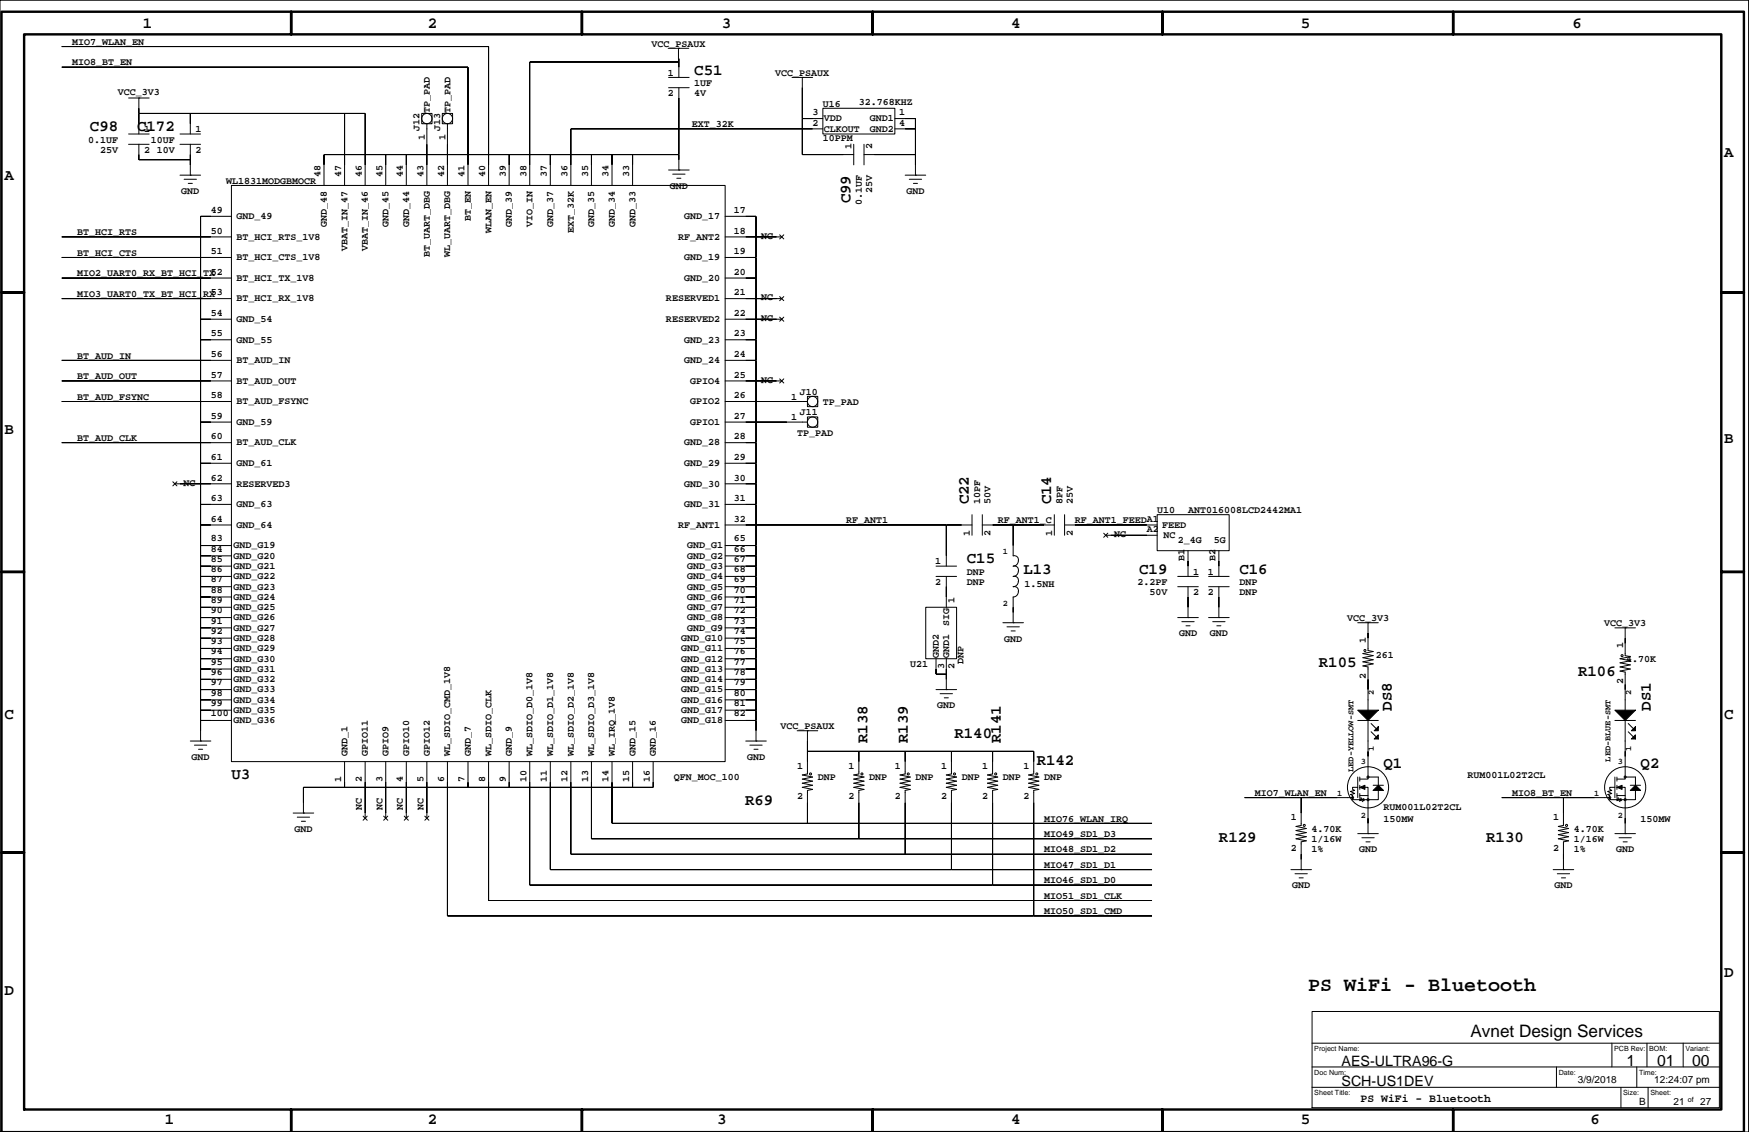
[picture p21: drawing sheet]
<svg xmlns="http://www.w3.org/2000/svg" width="432mm" height="279mm" viewBox="0 0 432 279" stroke-linecap="round" stroke-linejoin="round" font-family="sans-serif">
<defs><g id="words">
<text font-size="4.9" x="322.9" y="244.5">PS WiFi - Bluetooth</text>
<text font-size="4.2" x="363" y="255.9">Avnet Design Services</text>
<g font-size="3.9">
<text x="35.2" y="7">1</text>
<text x="105.6" y="7">2</text>
<text x="178.2" y="7">3</text>
<text x="249.7" y="7">4</text>
<text x="321.2" y="7">5</text>
<text x="388.2" y="7">6</text>
<text x="171.4" y="18.4">C51</text>
<text x="22.2" y="32.4">C98</text>
<text x="33.9" y="32.4">C172</text>
<text x="425.6" y="38.8">A</text>
<text x="1.1" y="44.3">A</text>
<text x="210" y="50.2" transform="rotate(-90 210 50.2)">C99</text>
<text x="1.1" y="107">B</text>
<text x="425.6" y="109.2">B</text>
<text x="239.2" y="124.5" transform="rotate(-90 239.2 124.5)">C22</text>
<text x="259.5" y="124.5" transform="rotate(-90 259.5 124.5)">C14</text>
<text x="238.7" y="139">C15</text>
<text x="252.7" y="141.6">L13</text>
<text x="281.2" y="141.6">C19</text>
<text x="306" y="141.6">C16</text>
<text x="325.6" y="164.7">R105</text>
<text x="389.6" y="166.7">R106</text>
<text x="1.1" y="177.4">C</text>
<text x="343.6" y="175.4" transform="rotate(-90 343.6 175.4)">DS8</text>
<text x="407.6" y="175.4" transform="rotate(-90 407.6 175.4)">DS1</text>
<text x="425.6" y="177.4">C</text>
<text x="214.1" y="183.4" transform="rotate(-90 214.1 183.4)">R138</text>
<text x="224.1" y="183.4" transform="rotate(-90 224.1 183.4)">R139</text>
<text x="235.6" y="182.1">R140</text>
<text x="247.1" y="183.4" transform="rotate(-90 247.1 183.4)">R141</text>
<text x="255.9" y="188.7">R142</text>
<text x="341.6" y="189.6">Q1</text>
<text x="405" y="189.6">Q2</text>
<text x="57.1" y="192.4">U3</text>
<text x="184" y="198.7">R69</text>
<text x="300.9" y="207.7">R129</text>
<text x="366.9" y="207.7">R130</text>
<text x="1.1" y="245.6">D</text>
<text x="425.6" y="241.2">D</text>
<text x="401.6" y="263.2">1</text>
<text x="409.1" y="263.2">01</text>
<text x="417.8" y="263.2">00</text>
<text x="40.7" y="277.5">1</text>
<text x="105.6" y="277.5">2</text>
<text x="177.1" y="277.5">3</text>
<text x="249.7" y="277.5">4</text>
<text x="321.2" y="277.5">5</text>
<text x="392.6" y="277.5">6</text>
</g>
<g font-size="3.5">
<text x="331.2" y="263">AES-ULTRA96-G</text>
<text x="331.2" y="268">SCH-US1DEV</text>
</g>
<text font-size="2.8" x="335.9" y="271.9">PS WiFi - Bluetooth</text>
<g font-size="2.5">
<text x="17.8" y="11.1">MIO7_WLAN_EN</text>
<text x="160.8" y="11.5">VCC_PSAUX</text>
<text x="17.8" y="16.1">MIO8_BT_EN</text>
<text x="29.1" y="23.5">VCC_3V3</text>
<text x="164.9" y="23.7">2</text>
<text x="164.9" y="18.7">1</text>
<text x="171.4" y="23.7">4V</text>
<text x="171.4" y="21.2">1UF</text>
<text x="191.4" y="18.7">VCC_PSAUX</text>
<text x="106.1" y="28" transform="rotate(-90 106.1 28)">TP_PAD</text>
<text x="111.2" y="28" transform="rotate(-90 111.2 28)">TP_PAD</text>
<text x="200.6" y="28.5">3</text>
<text x="203.2" y="26.3">U16</text>
<text x="203.4" y="30">VDD</text>
<text x="212" y="25.9">32.768KHZ</text>
<text x="214.7" y="30">GND1</text>
<text x="222" y="28.5">1</text>
<text x="21.8" y="35.2">0.1UF</text>
<text x="35.6" y="32.6">1</text>
<text x="37.2" y="35.2">10UF</text>
<text x="48.2" y="32.6">1</text>
<text x="103.6" y="32.4" transform="rotate(-90 103.6 32.4)">J12</text>
<text x="104.9" y="34.6" transform="rotate(-90 104.9 34.6)">1</text>
<text x="108.7" y="32.4" transform="rotate(-90 108.7 32.4)">J13</text>
<text x="109.9" y="34.6" transform="rotate(-90 109.9 34.6)">1</text>
<text x="170.8" y="31.4">EXT_32K</text>
<text x="200.6" y="31">2</text>
<text x="203.2" y="34.8">10PPM</text>
<text x="203.4" y="32.5">CLKOUT</text>
<text x="214.7" y="32.5">GND2</text>
<text x="222" y="31">4</text>
<text x="24.8" y="37.7">25V</text>
<text x="35.6" y="37.7">2</text>
<text x="38.7" y="37.7">10V</text>
<text x="48.2" y="37.7">2</text>
<text x="210.3" y="36.9" transform="rotate(-90 210.3 36.9)">1</text>
<text x="215.3" y="36.9" transform="rotate(-90 215.3 36.9)">2</text>
<text x="44.8" y="47.9">GND</text>
<text x="55.9" y="45.3">WL1831MODGBMOCR</text>
<text x="79.2" y="43.7" transform="rotate(-90 79.2 43.7)">48</text>
<text x="84.2" y="43.7" transform="rotate(-90 84.2 43.7)">47</text>
<text x="89.3" y="43.7" transform="rotate(-90 89.3 43.7)">46</text>
<text x="94.4" y="43.7" transform="rotate(-90 94.4 43.7)">45</text>
<text x="99.5" y="43.7" transform="rotate(-90 99.5 43.7)">44</text>
<text x="104.6" y="43.7" transform="rotate(-90 104.6 43.7)">43</text>
<text x="109.6" y="43.7" transform="rotate(-90 109.6 43.7)">42</text>
<text x="114.7" y="43.7" transform="rotate(-90 114.7 43.7)">41</text>
<text x="119.8" y="43.7" transform="rotate(-90 119.8 43.7)">40</text>
<text x="124.9" y="43.7" transform="rotate(-90 124.9 43.7)">39</text>
<text x="129.9" y="43.7" transform="rotate(-90 129.9 43.7)">38</text>
<text x="135" y="43.7" transform="rotate(-90 135 43.7)">37</text>
<text x="140.1" y="43.7" transform="rotate(-90 140.1 43.7)">36</text>
<text x="145.2" y="43.7" transform="rotate(-90 145.2 43.7)">35</text>
<text x="150.3" y="43.7" transform="rotate(-90 150.3 43.7)">34</text>
<text x="155.3" y="43.7" transform="rotate(-90 155.3 43.7)">33</text>
<text x="165.4" y="46.6">GND</text>
<text x="215.3" y="47.7" transform="rotate(-90 215.3 47.7)">25V</text>
<text x="223.8" y="47.9">GND</text>
<text x="52.1" y="52.6">49</text>
<text x="181.1" y="52.6">17</text>
<text x="212.8" y="50.6" transform="rotate(-90 212.8 50.6)">0.1UF</text>
<text x="19" y="58">BT_HCI_RTS</text>
<text x="52.1" y="57.7">50</text>
<text x="58.4" y="54.1">GND_49</text>
<text x="58.4" y="59.2">BT_HCI_RTS_1V8</text>
<text x="80.7" y="55.9" transform="rotate(-90 80.7 55.9)">GND_48</text>
<text x="95.9" y="55.9" transform="rotate(-90 95.9 55.9)">GND_45</text>
<text x="101" y="55.9" transform="rotate(-90 101 55.9)">GND_44</text>
<text x="116.2" y="54.5" transform="rotate(-90 116.2 54.5)">BT_EN</text>
<text x="121.3" y="57.4" transform="rotate(-90 121.3 57.4)">WLAN_EN</text>
<text x="126.4" y="55.9" transform="rotate(-90 126.4 55.9)">GND_39</text>
<text x="131.5" y="55.9" transform="rotate(-90 131.5 55.9)">VIO_IN</text>
<text x="136.6" y="55.9" transform="rotate(-90 136.6 55.9)">GND_37</text>
<text x="141.6" y="57.4" transform="rotate(-90 141.6 57.4)">EXT_32K</text>
<text x="146.7" y="55.9" transform="rotate(-90 146.7 55.9)">GND_35</text>
<text x="151.8" y="55.9" transform="rotate(-90 151.8 55.9)">GND_34</text>
<text x="156.9" y="55.9" transform="rotate(-90 156.9 55.9)">GND_33</text>
<text x="167.4" y="59.2">RF_ANT2</text>
<text x="168.9" y="54.1">GND_17</text>
<text x="181.1" y="57.7">18</text>
<text x="187.9" y="58.9">NC</text>
<text x="19" y="63.1">BT_HCI_CTS</text>
<text x="52.1" y="62.7">51</text>
<text x="58.4" y="64.2">BT_HCI_CTS_1V8</text>
<text x="85.8" y="61.9" transform="rotate(-90 85.8 61.9)">VBAT_IN_47</text>
<text x="90.8" y="61.9" transform="rotate(-90 90.8 61.9)">VBAT_IN_46</text>
<text x="106.1" y="63.3" transform="rotate(-90 106.1 63.3)">BT_UART_DBG</text>
<text x="111.2" y="63.3" transform="rotate(-90 111.2 63.3)">WL_UART_DBG</text>
<text x="168.9" y="64.2">GND_19</text>
<text x="181.1" y="62.7">19</text>
<text x="19" y="68.2">MIO2_UART0_RX_BT_HCI_TX52</text>
<text x="58.4" y="69.3">BT_HCI_TX_1V8</text>
<text x="168.9" y="69.3">GND_20</text>
<text x="181.1" y="67.8">20</text>
<text x="19" y="73.3">MIO3_UART0_TX_BT_HCI_RX53</text>
<text x="52.1" y="78">54</text>
<text x="58.4" y="74.4">BT_HCI_RX_1V8</text>
<text x="164.4" y="74.4">RESERVED1</text>
<text x="181.1" y="72.9">21</text>
<text x="181.1" y="78">22</text>
<text x="187.9" y="74.2">NC</text>
<text x="52.1" y="83.1">55</text>
<text x="58.4" y="79.5">GND_54</text>
<text x="164.4" y="79.5">RESERVED2</text>
<text x="181.1" y="83.1">23</text>
<text x="187.9" y="79.2">NC</text>
<text x="19" y="88.5">BT_AUD_IN</text>
<text x="52.1" y="88.1">56</text>
<text x="58.4" y="84.6">GND_55</text>
<text x="58.4" y="89.6">BT_AUD_IN</text>
<text x="168.9" y="84.6">GND_23</text>
<text x="168.9" y="89.6">GND_24</text>
<text x="181.1" y="88.1">24</text>
<text x="19" y="93.6">BT_AUD_OUT</text>
<text x="52.1" y="93.2">57</text>
<text x="58.4" y="94.7">BT_AUD_OUT</text>
<text x="170.4" y="94.7">GPIO4</text>
<text x="181.1" y="93.2">25</text>
<text x="187.9" y="94.5">NC</text>
<text x="19" y="98.7">BT_AUD_FSYNC</text>
<text x="52.1" y="98.3">58</text>
<text x="58.4" y="99.8">BT_AUD_FSYNC</text>
<text x="170.4" y="99.8">GPIO2</text>
<text x="181.1" y="98.3">26</text>
<text x="195.3" y="98.7">1</text>
<text x="197.4" y="97.4">J10</text>
<text x="203.2" y="99.9">TP_PAD</text>
<text x="52.1" y="103.4">59</text>
<text x="58.4" y="104.9">GND_59</text>
<text x="170.4" y="104.9">GPIO1</text>
<text x="181.1" y="103.4">27</text>
<text x="195.3" y="103.7">1</text>
<text x="196.8" y="107.5">TP_PAD</text>
<text x="197.4" y="102.5">J11</text>
<text x="19" y="108.8">BT_AUD_CLK</text>
<text x="52.1" y="108.4">60</text>
<text x="52.1" y="113.5">61</text>
<text x="58.4" y="110">BT_AUD_CLK</text>
<text x="168.9" y="110">GND_28</text>
<text x="181.1" y="108.4">28</text>
<text x="181.1" y="113.5">29</text>
<text x="45.3" y="119.9">NC</text>
<text x="52.1" y="118.6">62</text>
<text x="58.4" y="115">GND_61</text>
<text x="168.9" y="115">GND_29</text>
<text x="181.1" y="118.6">30</text>
<text x="52.1" y="123.7">63</text>
<text x="58.4" y="120.1">RESERVED3</text>
<text x="58.4" y="125.2">GND_63</text>
<text x="168.9" y="120.1">GND_30</text>
<text x="168.9" y="125.2">GND_31</text>
<text x="181.1" y="123.7">31</text>
<text x="242" y="124.5" transform="rotate(-90 242 124.5)">10PF</text>
<text x="244.5" y="124.5" transform="rotate(-90 244.5 124.5)">50V</text>
<text x="262.3" y="124.5" transform="rotate(-90 262.3 124.5)">8PF</text>
<text x="264.9" y="124.5" transform="rotate(-90 264.9 124.5)">25V</text>
<text x="52.1" y="128.8">64</text>
<text x="58.4" y="130.3">GND_64</text>
<text x="167.4" y="130.3">RF_ANT1</text>
<text x="181.1" y="128.8">32</text>
<text x="208.9" y="129.1">RF_ANT1</text>
<text x="246.3" y="129.1">RF_ANT1_C</text>
<text x="265.4" y="129.1">RF_ANT1_FEEDA1</text>
<text x="283.1" y="131.3">A2</text>
<text x="285.7" y="126.6">U10</text>
<text x="287" y="130.3">FEED</text>
<text x="293.3" y="126.6">ANT016008LCD2442MA1</text>
<text x="52.1" y="133.6">83</text>
<text x="52.1" y="136.1">84</text>
<text x="57.6" y="135.3">GND_G19</text>
<text x="57.6" y="137.9">GND_G20</text>
<text x="169.6" y="135.3">GND_G1</text>
<text x="169.6" y="137.9">GND_G2</text>
<text x="181.1" y="136.1">66</text>
<text x="181.1" y="133.6">65</text>
<text x="239.5" y="132.3" transform="rotate(-90 239.5 132.3)">1</text>
<text x="244.5" y="132.3" transform="rotate(-90 244.5 132.3)">2</text>
<text x="259.8" y="132.3" transform="rotate(-90 259.8 132.3)">1</text>
<text x="264.9" y="132.3" transform="rotate(-90 264.9 132.3)">2</text>
<text x="275.1" y="132.6">NC</text>
<text x="287.2" y="132.8">NC</text>
<text x="290.8" y="134.1">2_4G</text>
<text x="299.7" y="134.1">5G</text>
<text x="52.1" y="138.7">85</text>
<text x="52.1" y="141.2">86</text>
<text x="52.1" y="143.7">87</text>
<text x="57.6" y="140.4">GND_G21</text>
<text x="57.6" y="143">GND_G22</text>
<text x="169.6" y="140.4">GND_G3</text>
<text x="169.6" y="143">GND_G4</text>
<text x="181.1" y="138.7">67</text>
<text x="181.1" y="141.2">68</text>
<text x="181.1" y="143.7">69</text>
<text x="230.9" y="139.3">1</text>
<text x="238.7" y="141.8">DNP</text>
<text x="292.5" y="138.5" transform="rotate(-90 292.5 138.5)">B1</text>
<text x="294.6" y="141.8">1</text>
<text x="298.2" y="141.8">1</text>
<text x="300.1" y="138.5" transform="rotate(-90 300.1 138.5)">B2</text>
<text x="52.1" y="146.3">88</text>
<text x="52.1" y="148.8">89</text>
<text x="57.6" y="145.5">GND_G23</text>
<text x="57.6" y="148">GND_G24</text>
<text x="169.6" y="145.5">GND_G5</text>
<text x="169.6" y="148">GND_G6</text>
<text x="181.1" y="146.3">70</text>
<text x="181.1" y="148.8">71</text>
<text x="230.9" y="144.4">2</text>
<text x="235.6" y="148.8" transform="rotate(-90 235.6 148.8)">1</text>
<text x="238.7" y="144.4">DNP</text>
<text x="252.9" y="145">1.5NH</text>
<text x="280.8" y="144.4">2.2PF</text>
<text x="283.8" y="146.9">50V</text>
<text x="294.6" y="146.9">2</text>
<text x="298.2" y="146.9">2</text>
<text x="306" y="146.9">DNP</text>
<text x="306" y="144.4">DNP</text>
<text x="52.1" y="151.4">90</text>
<text x="52.1" y="153.9">91</text>
<text x="57.6" y="150.6">GND_G25</text>
<text x="57.6" y="153.1">GND_G26</text>
<text x="57.6" y="155.7">GND_G27</text>
<text x="169.6" y="150.6">GND_G7</text>
<text x="169.6" y="153.1">GND_G8</text>
<text x="169.6" y="155.7">GND_G9</text>
<text x="181.1" y="151.4">72</text>
<text x="181.1" y="153.9">73</text>
<text x="234.3" y="154.6" transform="rotate(-90 234.3 154.6)">SIG</text>
<text x="332.6" y="153.3">VCC_3V3</text>
<text x="396" y="154.5">VCC_3V3</text>
<text x="52.1" y="161.5">94</text>
<text x="52.1" y="156.4">92</text>
<text x="52.1" y="159">93</text>
<text x="57.6" y="158.2">GND_G28</text>
<text x="57.6" y="160.7">GND_G29</text>
<text x="168.1" y="158.2">GND_G10</text>
<text x="168.1" y="160.7">GND_G11</text>
<text x="181.1" y="156.4">74</text>
<text x="181.1" y="159">75</text>
<text x="181.1" y="161.5">76</text>
<text x="247.9" y="158.3">GND</text>
<text x="291.1" y="157.1">GND</text>
<text x="298.7" y="157.1">GND</text>
<text x="337.2" y="158.8" transform="rotate(-90 337.2 158.8)">1</text>
<text x="400.7" y="160" transform="rotate(-90 400.7 160)">1</text>
<text x="52.1" y="164.1">95</text>
<text x="52.1" y="166.6">96</text>
<text x="57.6" y="163.3">GND_G30</text>
<text x="57.6" y="165.8">GND_G31</text>
<text x="168.1" y="163.3">GND_G12</text>
<text x="168.1" y="165.8">GND_G13</text>
<text x="181.1" y="164.1">77</text>
<text x="181.1" y="166.6">78</text>
<text x="224.7" y="164.7">U21</text>
<text x="231.8" y="162.3" transform="rotate(-90 231.8 162.3)">GND2</text>
<text x="233.1" y="165.1" transform="rotate(-90 233.1 165.1)">3</text>
<text x="234.3" y="162.3" transform="rotate(-90 234.3 162.3)">GND1</text>
<text x="235.6" y="165.1" transform="rotate(-90 235.6 165.1)">2</text>
<text x="237.9" y="163.9" transform="rotate(-90 237.9 163.9)">DNP</text>
<text x="337.2" y="167.7" transform="rotate(-90 337.2 167.7)">2</text>
<text x="339.6" y="162.4">261</text>
<text x="401.4" y="163.4">4.70K</text>
<text x="52.1" y="169.1">97</text>
<text x="52.1" y="171.7">98</text>
<text x="57.6" y="168.4">GND_G32</text>
<text x="57.6" y="170.9">GND_G33</text>
<text x="57.6" y="173.4">GND_G34</text>
<text x="168.1" y="168.4">GND_G14</text>
<text x="168.1" y="170.9">GND_G15</text>
<text x="168.1" y="173.4">GND_G16</text>
<text x="181.1" y="169.1">79</text>
<text x="181.1" y="171.7">80</text>
<text x="400.7" y="168.9" transform="rotate(-90 400.7 168.9)">2</text>
<text x="52.1" y="174.2">99</text>
<text x="52.1" y="176.8">100</text>
<text x="57.6" y="176">GND_G35</text>
<text x="57.6" y="178.5">GND_G36</text>
<text x="168.1" y="176">GND_G17</text>
<text x="168.1" y="178.5">GND_G18</text>
<text x="181.1" y="174.2">81</text>
<text x="181.1" y="176.8">82</text>
<text x="192.7" y="179.9">VCC_PSAUX</text>
<text x="231.4" y="174.8">GND</text>
<text x="47.3" y="187.5">GND</text>
<text x="85.8" y="186.7" transform="rotate(-90 85.8 186.7)">GND_1</text>
<text x="90.8" y="186.7" transform="rotate(-90 90.8 186.7)">GPIO11</text>
<text x="95.9" y="186.7" transform="rotate(-90 95.9 186.7)">GPIO9</text>
<text x="101" y="186.7" transform="rotate(-90 101 186.7)">GPIO10</text>
<text x="106.1" y="186.7" transform="rotate(-90 106.1 186.7)">GPIO12</text>
<text x="111.2" y="186.7" transform="rotate(-90 111.2 186.7)">WL_SDIO_CMD_1V8</text>
<text x="116.2" y="186.7" transform="rotate(-90 116.2 186.7)">GND_7</text>
<text x="121.3" y="186.7" transform="rotate(-90 121.3 186.7)">WL_SDIO_CLK</text>
<text x="126.4" y="186.7" transform="rotate(-90 126.4 186.7)">GND_9</text>
<text x="131.5" y="186.7" transform="rotate(-90 131.5 186.7)">WL_SDIO_D0_1V8</text>
<text x="136.6" y="186.7" transform="rotate(-90 136.6 186.7)">WL_SDIO_D1_1V8</text>
<text x="141.6" y="186.7" transform="rotate(-90 141.6 186.7)">WL_SDIO_D2_1V8</text>
<text x="146.7" y="186.7" transform="rotate(-90 146.7 186.7)">WL_SDIO_D3_1V8</text>
<text x="151.8" y="186.7" transform="rotate(-90 151.8 186.7)">WL_IRQ_1V8</text>
<text x="156.9" y="186.7" transform="rotate(-90 156.9 186.7)">GND_15</text>
<text x="161.9" y="186.7" transform="rotate(-90 161.9 186.7)">GND_16</text>
<text x="184.4" y="187.5">GND</text>
<text x="196.8" y="189.7">1</text>
<text x="209.5" y="189.7">1</text>
<text x="220.9" y="189.7">1</text>
<text x="232.4" y="189.7">1</text>
<text x="242.5" y="189.7">1</text>
<text x="252.7" y="189.7">1</text>
<text x="84.2" y="193.1" transform="rotate(-90 84.2 193.1)">1</text>
<text x="89.3" y="193.1" transform="rotate(-90 89.3 193.1)">2</text>
<text x="94.4" y="193.1" transform="rotate(-90 94.4 193.1)">3</text>
<text x="99.5" y="193.1" transform="rotate(-90 99.5 193.1)">4</text>
<text x="104.6" y="193.1" transform="rotate(-90 104.6 193.1)">5</text>
<text x="109.6" y="193.1" transform="rotate(-90 109.6 193.1)">6</text>
<text x="114.7" y="193.1" transform="rotate(-90 114.7 193.1)">7</text>
<text x="119.8" y="193.1" transform="rotate(-90 119.8 193.1)">8</text>
<text x="124.9" y="193.1" transform="rotate(-90 124.9 193.1)">9</text>
<text x="129.9" y="193.1" transform="rotate(-90 129.9 193.1)">10</text>
<text x="135" y="193.1" transform="rotate(-90 135 193.1)">11</text>
<text x="140.1" y="193.1" transform="rotate(-90 140.1 193.1)">12</text>
<text x="145.2" y="193.1" transform="rotate(-90 145.2 193.1)">13</text>
<text x="150.3" y="193.1" transform="rotate(-90 150.3 193.1)">14</text>
<text x="155.3" y="193.1" transform="rotate(-90 155.3 193.1)">15</text>
<text x="160.4" y="193.1" transform="rotate(-90 160.4 193.1)">16</text>
<text x="166.3" y="192.6">QFN_MOC_100</text>
<text x="196.8" y="197.3">2</text>
<text x="201.9" y="192.6">DNP</text>
<text x="209.5" y="197.3">2</text>
<text x="214.6" y="192.6">DNP</text>
<text x="220.9" y="197.3">2</text>
<text x="226" y="192.6">DNP</text>
<text x="232.4" y="197.3">2</text>
<text x="237.4" y="192.6">DNP</text>
<text x="242.5" y="197.3">2</text>
<text x="247.6" y="192.6">DNP</text>
<text x="252.7" y="197.3">2</text>
<text x="257.8" y="192.6">DNP</text>
<text x="309.8" y="196.4">MIO7_WLAN_EN</text>
<text x="362.3" y="192.1">RUM001L02T2CL</text>
<text x="373.3" y="196.4">MIO8_BT_EN</text>
<text x="89.3" y="199.8" transform="rotate(-90 89.3 199.8)">NC</text>
<text x="94.4" y="199.8" transform="rotate(-90 94.4 199.8)">NC</text>
<text x="99.5" y="199.8" transform="rotate(-90 99.5 199.8)">NC</text>
<text x="104.6" y="199.8" transform="rotate(-90 104.6 199.8)">NC</text>
<text x="257.8" y="202.8">MIO76_WLAN_IRQ</text>
<text x="318.7" y="202.4">1</text>
<text x="341.6" y="200">RUM001L02T2CL</text>
<text x="341.6" y="202.8">150MW</text>
<text x="383.5" y="202.4">1</text>
<text x="405" y="202.8">150MW</text>
<text x="72.7" y="205.3">GND</text>
<text x="257.8" y="206.6">MIO49_SD1_D3</text>
<text x="323.8" y="205.3">4.70K</text>
<text x="323.8" y="207.9">1/16W</text>
<text x="388.5" y="207.9">1/16W</text>
<text x="388.5" y="205.3">4.70K</text>
<text x="257.8" y="210.4">MIO48_SD1_D2</text>
<text x="257.8" y="214.2">MIO47_SD1_D1</text>
<text x="318.7" y="210">2</text>
<text x="323.8" y="210.4">1%</text>
<text x="335.5" y="210.4">GND</text>
<text x="383.5" y="210">2</text>
<text x="388.5" y="210.4">1%</text>
<text x="399" y="210.4">GND</text>
<text x="257.8" y="218">MIO46_SD1_D0</text>
<text x="257.8" y="221.8">MIO51_SD1_CLK</text>
<text x="319" y="219.3">GND</text>
<text x="383.8" y="219.3">GND</text>
<text x="257.8" y="225.6">MIO50_SD1_CMD</text>
<text x="389.6" y="267.4">3/9/2018</text>
<text x="408.4" y="267.4">12:24:07 pm</text>
<text x="404.7" y="272.7">B</text>
<text x="413.2" y="272.7">21</text>
<text x="419.7" y="272.7">27</text>
</g>
<g font-size="2.1">
<text x="247.6" y="136.8">1</text>
<text x="247.6" y="149.5">2</text>
<text x="339.2" y="171.5" transform="rotate(-90 339.2 171.5)">2</text>
<text x="402.7" y="171.5" transform="rotate(-90 402.7 171.5)">2</text>
<text x="339.2" y="185.4" transform="rotate(-90 339.2 185.4)">1</text>
<text x="402.7" y="185.4" transform="rotate(-90 402.7 185.4)">1</text>
<text x="334.1" y="190.5" transform="rotate(-90 334.1 190.5)">LED-YELLOW-SMT</text>
<text x="336" y="188.6">3</text>
<text x="397.6" y="188" transform="rotate(-90 397.6 188)">LED-BLUE-SMT</text>
<text x="399.5" y="188.6">3</text>
<text x="330.1" y="196.5">1</text>
<text x="393.6" y="196.5">1</text>
<text x="336" y="201.8">2</text>
<text x="399.5" y="201.8">2</text>
</g>
<g font-size="1.8">
<text x="324.5" y="259.4">Project Name:</text>
<text x="398.5" y="259.4">PCB Rev:</text>
<text x="407.2" y="259.4">BOM:</text>
<text x="416.1" y="259.4">Variant:</text>
<text x="324.5" y="265.3">Doc Num:</text>
<text x="384.8" y="265.3">Date:</text>
<text x="404.7" y="265.3">Time:</text>
<text x="324.5" y="270.3">Sheet Title:</text>
<text x="400.7" y="270.3">Size:</text>
<text x="407.4" y="270.3">Sheet:</text>
<text x="416.7" y="272">of</text>
</g>
</g></defs>
<g fill="none" stroke="#000" stroke-width=".25">
<path d="M0 .1h431.7v279.3h-431.7zM165 11.9h5M165.1 19.1h5M167.5 11.9h.1M167.5 11.9v2.6M167.6 16.6v2.5M195.5 19.1h5.1M198.1 19.1h.1M198.1 19.1v2.5M31.7 35.6h5.1M31.7 33.1h5.1M31.7 24.2h5.1"/>
<path d="M34.3 24.2h.1M34.3 24.2v2.5M34.3 30.5v2.6M34.3 35.6v2.6M44.4 35.6h5.1M44.4 33.1h5.1M47 30.5v2.6M47 35.6v2.6M104.1 28h2.6v2.5h-2.6zM105.4 30.5v5.1M109.2 28h2.5v2.5h-2.5zM110.5 30.5v5.1"/>
<path d="M165.1 21.6h5M167.6 21.6v2.6M167.6 39.4v2.6M200.6 29.3h2.6M200.6 31.8h2.6M203.2 26.7h17.7v6.4h-17.7zM208.2 38.2h2.6M210.8 35.6v5.1M213.3 38.2h2.6M213.3 35.6v5.1M220.9 29.3h2.6M220.9 31.8h2.6"/>
<path d="M44.4 43.2h5.1M45.5 44.2h3M46.5 45.3h1M47 43.2h.1M47 40.7v2.5M52.1 53.4h5M52.1 58.5h5M57.1 45.8h121.9v142.2h-121.9zM80 40.7v5.1M85.1 40.7v5.1M90.1 40.7v5.1M95.2 40.7v5.1"/>
<path d="M100.3 40.7v5.1M105.4 40.7v5.1M110.5 40.7v5.1M115.5 40.7v5.1M120.6 40.7v5.1M125.7 40.7v5.1M130.8 40.7v5.1M135.9 40.7v5.1M140.9 40.7v5.1M146 40.7v5.1M151.1 40.7v5.1M156.2 40.7v5.1"/>
<path d="M165.1 42h5M166.1 43h3M167.1 44h1M167.6 42h.1M179 53.4h5.1M179 58.5h5.1M191.7 58.5h1.3M192.5 58l1 1M193.5 58l-1 1M223.5 43.2h5M224.5 44.2h3M225.5 45.3h1"/>
<path d="M226 43.2h.1M226 40.7v2.5M52.1 63.5h5M52.1 68.6h5M52.1 73.7h5M52.1 78.8h5M179 63.5h5.1M179 68.6h5.1M179 73.7h5.1M179 78.8h5.1M191.7 73.7h1.3M191.7 78.8h1.3"/>
<path d="M192.5 73.2l1 1M192.5 78.3l1 1M193.5 73.2l-1 1M193.5 78.3l-1 1M52.1 83.9h5M52.1 88.9h5M52.1 94h5M52.1 99.1h5M179 83.9h5.1M179 88.9h5.1M179 94h5.1M179 99.1h5.1"/>
<path d="M191.7 94h1.3M192.5 93.5l1 1M193.5 93.5l-1 1M194.3 99.1h5M199.3 97.8h2.6v2.6h-2.6zM42.7 118.9l1 1M43.2 119.4h1.2M43.7 118.9l-1 1M52.1 104.2h5M52.1 109.3h5M52.1 114.3h5M52.1 119.4h5"/>
<path d="M179 104.2h5.1M179 109.3h5.1M179 114.3h5.1M179 119.4h5.1M194.3 104.2h5M199.3 102.9h2.6v2.5h-2.6zM52.1 124.5h5M52.1 129.6h5M52.1 134.7h5M52.1 137.2h5M52.1 139.7h5M179 124.5h5.1"/>
<path d="M179 129.6h5.1M179 134.7h5.1M179 137.2h5.1M179 139.7h5.1M231.1 139.7h5.1M233.6 137.2v2.5M237.4 129.6h2.6M240 127v5.1M242.5 129.6h2.6M242.5 127v5.1M250.1 134.7v2.5a1.11 1.11 0 0 1 1.2 .4 1.11 1.11 0 0 1 0 1.3 1.27 1.27 0 0 1-1.2 .8 1.02 1.02 0 0 1 1.3 1.3M257.8 129.6h2.5"/>
<path d="M260.3 127v5.1M262.8 129.6h2.6M262.8 127v5.1M272.5 131.6l1 1M273 132.1h1.3M273.5 131.6l-1 1M283.1 129.6h2.6M283.1 132.1h2.6M285.7 127h17.8v8.9h-17.8zM293.3 135.9v2.6M293.3 139.7v2.6M300.9 135.9v2.6"/>
<path d="M300.9 139.7v2.6M52.1 142.3h5M52.1 144.8h5M52.1 147.3h5M52.1 149.9h5M52.1 152.4h5M52.1 155h5M52.1 157.5h5M179 142.3h5.1M179 144.8h5.1M179 147.3h5.1M179 149.9h5.1"/>
<path d="M179 152.4h5.1M179 155h5.1M179 157.5h5.1M228.5 149.9h7.7v12.7h-7.7zM231.1 142.3h5.1M233.6 142.3v2.5M233.6 147.3v2.6M247.6 153.7h5.1M248.6 154.7h3.1M249.6 155.7h1M250.1 153.7h.1M250.1 151.2v2.5"/>
<path d="M251.4 141a1.27 1.27 0 0 1-1.3 1.3 1.11 1.11 0 0 1 1.2 .4 1.11 1.11 0 0 1 0 1.2 1.27 1.27 0 0 1-1.2 .9 1.11 1.11 0 0 1 1.2 .4 1.11 1.11 0 0 1 0 1.3 1.27 1.27 0 0 1-1.2 .8v2.6M290.8 142.3h5M290.8 144.8h5M290.8 152.4h5M291.8 153.4h3M292.8 154.5h1M293.3 152.4h.1M293.3 144.8v2.5M293.3 149.9v2.5M298.4 142.3h5.1M298.4 144.8h5.1M298.4 152.4h5.1"/>
<path d="M299.4 153.4h3M300.4 154.5h1M300.9 152.4h.1M300.9 144.8v2.5M300.9 149.9v2.5M335.2 153.7h5.1M337.7 153.7h.1M337.7 153.7v2.5M337.7 157.5v3.1l1.3 .2-2.5 .5 2.5 .5-2.5 .5 2.5 .5-2.5 .5 2.5 .6-2.5 .5 1.2 .2v3.1M398.7 155h5.1M401.2 155h.1M401.2 155v2.5"/>
<path d="M401.2 158.8v3l1.3 .3-2.5 .5 2.5 .5-2.5 .5 2.5 .5-2.5 .5 2.5 .5-2.5 .5 1.2 .3v3M52.1 160h5M52.1 162.6h5M52.1 165.1h5M52.1 167.7h5M52.1 170.2h5M52.1 172.7h5M52.1 175.3h5M52.1 177.8h5M179 160h5.1M179 162.6h5.1M179 165.1h5.1"/>
<path d="M179 167.7h5.1M179 170.2h5.1M179 172.7h5.1M179 175.3h5.1M179 177.8h5.1M231.1 170.2h5.1M231.1 162.6v2.5M232.1 171.2h3.1M233.1 172.2h1M233.6 170.2h.1M233.6 162.6v2.5M233.6 167.7v2.5"/>
<path d="M335.2 177.8h5.1M337.7 170.2v5.1M337.7 177.8v7.6M338.5 178.6l1.3 1.3M398.7 177.8h5.1M401.2 170.2v5.1M401.2 177.8v7.6M402 178.6l1.3 1.3M47 182.9h5.1M48 183.9h3M49 184.9h1M49.5 182.9h.1"/>
<path d="M49.5 180.4v2.5M74.9 198.1v2.6M85.1 188v5.1M90.1 188v5.1M95.2 188v5.1M100.3 188v5.1M105.4 188v5.1M110.5 188v5.1M115.5 188v5.1M120.6 188v5.1M125.7 188v5.1M130.8 188v5.1"/>
<path d="M135.9 188v5.1M140.9 188v5.1M146 188v5.1M151.1 188v5.1M156.2 188v5.1M161.3 188v5.1M184.1 182.9h5.1M185.1 183.9h3.1M186.1 184.9h1.1M186.6 182.9h.1M186.6 180.4v2.5M196.8 180.4h5.1"/>
<path d="M199.3 180.4h.1M199.3 180.4v2.5M199.3 188v3l-1.2 .3 2.5 .5-2.5 .5 2.5 .5-2.5 .5 2.5 .5-2.5 .5 2.5 .5-1.3 .3v3M212 188v3l-1.2 .3 2.5 .5-2.5 .5 2.5 .5-2.5 .5 2.5 .5-2.5 .5 2.5 .5-1.3 .3v3M223.5 188v3l-1.3 .3 2.5 .5-2.5 .5 2.5 .5-2.5 .5 2.5 .5-2.5 .5 2.5 .5-1.2 .3v3M234.9 188v3l-1.3 .3 2.6 .5-2.6 .5 2.6 .5-2.6 .5 2.6 .5-2.6 .5 2.6 .5-1.3 .3v3M245.1 188v3l-1.3 .3 2.5 .5-2.5 .5 2.5 .5-2.5 .5 2.5 .5-2.5 .5 2.5 .5-1.2 .3v3M255.2 188v3l-1.3 .3 2.6 .5-2.6 .5 2.6 .5-2.6 .5 2.6 .5-2.6 .5 2.6 .5-1.3 .3v3M333.9 196.9v.5h1.8M335.2 194.3h-1.3v.5l.5 .3-1 .2 1 .6-1 .2 .5 .3v.5h-3.8M335.2 191.8v5.1M335.7 196.4h2"/>
<path d="M335.7 191.8v1M335.7 193.8v1M335.7 195.9v1M336 196.9l.5 1M337 194.3h.7v7.6M337.7 186.7v5.6h-2M337.7 191.8h2.6v2M338.5 180.6l1.3 1.3M339 193.8h2.6M340.3 195.1v2.3h-3.6M397.4 196.9v.5h1.8M398.7 194.3h-1.3v.5l.5 .3-1 .2 1 .6-1 .2 .5 .3v.5h-3.8"/>
<path d="M398.7 191.8v5.1M399.2 196.4h2M399.2 191.8v1M399.2 193.8v1M399.2 195.9v1M399.5 196.9l.5 1M400.5 194.3h.7v7.6M401.2 186.7v5.6h-2M401.2 191.8h2.6v2M402 180.6l1.3 1.3M402.5 193.8h2.5M403.8 195.1v2.3h-3.6"/>
<path d="M72.4 200.7h5.1M73.4 201.7h3M74.4 202.7h1M74.9 200.7h.1M89.6 201.4l1.1 1.1M90.1 200.7v1.2M90.7 201.4l-1.1 1.1M94.7 201.4l1 1.1M95.2 200.7v1.2M95.7 201.4l-1 1.1M99.8 201.4l1 1.1M100.3 200.7v1.2"/>
<path d="M100.8 201.4l-1 1.1M104.9 201.4l1 1.1M105.4 200.7v1.2M105.9 201.4l-1 1.1M318.7 214.6h5.1M319.7 215.7h3.1M320.7 216.7h1M321.2 214.6h.1M321.2 200.7v3l-1.2 .3 2.5 .5-2.5 .5 2.5 .5-2.5 .5 2.5 .5-2.5 .5 2.5 .5-1.3 .3v3M321.2 212.1v2.5M335.2 205.8h5.1M336.2 206.8h3.1"/>
<path d="M337.2 207.8h1.1M337.7 205.8h.1M337.7 203.2v2.6M383.5 214.6h5M384.5 215.7h3M385.5 216.7h1M386 214.6h.1M386 200.7v3l-1.3 .3 2.6 .5-2.6 .5 2.6 .5-2.6 .5 2.6 .5-2.6 .5 2.6 .5-1.3 .3v3M386 212.1v2.5M398.7 205.8h5.1M399.7 206.8h3.1M400.7 207.8h1"/>
<path d="M401.2 205.8h.1M401.2 203.2v2.6M323.9 249.7h100.6v23.7h-100.6zM323.9 257.5h100.6M398 257.5v5.8M406.6 257.5v5.8M415.5 257.5v5.8M323.9 268.4h100.6M323.9 263.3h100.6M384.3 263.3v5.1M400.2 268.4v5M404.1 263.3v5.1"/>
<path d="M406.9 268.4v5"/>
<circle cx="105.4" cy="29.3" r="1.27"/>
<circle cx="110.5" cy="29.3" r="1.27"/>
<circle cx="200.6" cy="99.1" r="1.27"/>
<circle cx="200.6" cy="104.2" r="1.27"/>
<circle cx="337" cy="160.6" r=".25"/>
<circle cx="400.5" cy="161.8" r=".25"/>
<circle cx="200.1" cy="191" r=".25"/>
<circle cx="212.8" cy="191" r=".25"/>
<circle cx="224.2" cy="191" r=".25"/>
<circle cx="235.7" cy="191" r=".25"/>
<circle cx="245.8" cy="191" r=".25"/>
<circle cx="256" cy="191" r=".25"/>
<circle cx="333.9" cy="196.9" r=".25"/>
<circle cx="337.7" cy="194.3" r="5.1"/>
<circle cx="337.7" cy="197.4" r=".25"/>
<circle cx="337.7" cy="191.8" r=".25"/>
<circle cx="397.4" cy="196.9" r=".25"/>
<circle cx="401.2" cy="194.3" r="5.1"/>
<circle cx="401.2" cy="197.4" r=".25"/>
<circle cx="401.2" cy="191.8" r=".25"/>
<circle cx="322" cy="203.7" r=".25"/>
<circle cx="386.8" cy="203.7" r=".25"/>
</g>
<g fill="#000" stroke="#000" stroke-width=".25">
<path d="M15.2 16.6h100.3z" fill-rule="evenodd"/>
<path d="M115.5 16.6v24.1z" fill-rule="evenodd"/>
<path d="M120.6 11.5v29.2z" fill-rule="evenodd"/>
<path d="M15.2 11.5h105.4z" fill-rule="evenodd"/>
<path d="M130.8 15.3v25.4z" fill-rule="evenodd"/>
<path d="M167.6 14.5v.8z" fill-rule="evenodd"/>
<path d="M167.6 15.3v1.3z" fill-rule="evenodd"/>
<path d="M130.8 15.3h36.8z" fill-rule="evenodd"/>
<path d="M34.3 38.2v1.2z" fill-rule="evenodd"/>
<path d="M34.3 26.7v1.3z" fill-rule="evenodd"/>
<path d="M34.3 28v2.5z" fill-rule="evenodd"/>
<path d="M34.3 39.4h12.7z" fill-rule="evenodd"/>
<path d="M47 39.4v1.3z" fill-rule="evenodd"/>
<path d="M47 38.2v1.2z" fill-rule="evenodd"/>
<path d="M47 28v2.5z" fill-rule="evenodd"/>
<path d="M34.3 28h12.7z" fill-rule="evenodd"/>
<path d="M80 38.2v2.5z" fill-rule="evenodd"/>
<path d="M85.1 28v12.7z" fill-rule="evenodd"/>
<path d="M47 28h38.1z" fill-rule="evenodd"/>
<path d="M85.1 28h5z" fill-rule="evenodd"/>
<path d="M90.1 28v12.7z" fill-rule="evenodd"/>
<path d="M80 38.2h15.2z" fill-rule="evenodd"/>
<path d="M95.2 38.2v2.5z" fill-rule="evenodd"/>
<path d="M95.2 38.2h5.1z" fill-rule="evenodd"/>
<path d="M100.3 38.2v2.5z" fill-rule="evenodd"/>
<path d="M105.4 35.6v5.1z" fill-rule="evenodd"/>
<path d="M110.5 35.6v5.1z" fill-rule="evenodd"/>
<path d="M100.3 38.2h25.4z" fill-rule="evenodd"/>
<path d="M125.7 38.2v2.5z" fill-rule="evenodd"/>
<path d="M125.7 38.2h10.2z" fill-rule="evenodd"/>
<path d="M135.9 38.2v2.5z" fill-rule="evenodd"/>
<path d="M140.9 31.8v8.9z" fill-rule="evenodd"/>
<path d="M135.9 38.2h10.1z" fill-rule="evenodd"/>
<path d="M146 38.2v2.5z" fill-rule="evenodd"/>
<path d="M146 38.2h5.1z" fill-rule="evenodd"/>
<path d="M151.1 38.2v2.5z" fill-rule="evenodd"/>
<path d="M156.2 38.2v2.5z" fill-rule="evenodd"/>
<path d="M151.1 38.2h5.1z" fill-rule="evenodd"/>
<path d="M167.6 24.2v14z" fill-rule="evenodd"/>
<path d="M167.6 38.2v1.2z" fill-rule="evenodd"/>
<path d="M156.2 38.2h11.4z" fill-rule="evenodd"/>
<path d="M198.1 29.3v8.9z" fill-rule="evenodd"/>
<path d="M198.1 21.6v7.7z" fill-rule="evenodd"/>
<path d="M140.9 31.8h59.7z" fill-rule="evenodd"/>
<path d="M198.1 29.3h2.5z" fill-rule="evenodd"/>
<path d="M198.1 38.2h10.1z" fill-rule="evenodd"/>
<path d="M226 38.2v2.5z" fill-rule="evenodd"/>
<path d="M215.9 38.2h10.1z" fill-rule="evenodd"/>
<path d="M226 31.8v6.4z" fill-rule="evenodd"/>
<path d="M223.5 29.3h2.5z" fill-rule="evenodd"/>
<path d="M226 29.3v2.5z" fill-rule="evenodd"/>
<path d="M223.5 31.8h2.5z" fill-rule="evenodd"/>
<path d="M49.5 53.4v25.4z" fill-rule="evenodd"/>
<path d="M49.5 53.4h2.6z" fill-rule="evenodd"/>
<path d="M15.2 58.5h36.9z" fill-rule="evenodd"/>
<path d="M186.6 53.4v10.1z" fill-rule="evenodd"/>
<path d="M184.1 53.4h2.5z" fill-rule="evenodd"/>
<path d="M184.1 58.5h7.6z" fill-rule="evenodd"/>
<path d="M49.5 78.8v5.1z" fill-rule="evenodd"/>
<path d="M49.5 78.8h2.6z" fill-rule="evenodd"/>
<path d="M15.2 63.5h36.9z" fill-rule="evenodd"/>
<path d="M15.2 68.6h36.9z" fill-rule="evenodd"/>
<path d="M15.2 73.7h36.9z" fill-rule="evenodd"/>
<path d="M186.6 63.5v5.1z" fill-rule="evenodd"/>
<path d="M184.1 63.5h2.5z" fill-rule="evenodd"/>
<path d="M186.6 68.6v15.3z" fill-rule="evenodd"/>
<path d="M184.1 68.6h2.5z" fill-rule="evenodd"/>
<path d="M184.1 73.7h7.6z" fill-rule="evenodd"/>
<path d="M184.1 78.8h7.6z" fill-rule="evenodd"/>
<path d="M49.5 83.9v20.3z" fill-rule="evenodd"/>
<path d="M49.5 83.9h2.6z" fill-rule="evenodd"/>
<path d="M15.2 99.1h36.9z" fill-rule="evenodd"/>
<path d="M15.2 94h36.9z" fill-rule="evenodd"/>
<path d="M15.2 88.9h36.9z" fill-rule="evenodd"/>
<path d="M186.6 83.9v5z" fill-rule="evenodd"/>
<path d="M184.1 83.9h2.5z" fill-rule="evenodd"/>
<path d="M186.6 88.9v20.4z" fill-rule="evenodd"/>
<path d="M184.1 88.9h2.5z" fill-rule="evenodd"/>
<path d="M184.1 94h7.6z" fill-rule="evenodd"/>
<path d="M184.1 99.1h10.2z" fill-rule="evenodd"/>
<path d="M49.5 104.2v10.1z" fill-rule="evenodd"/>
<path d="M49.5 114.3v10.2z" fill-rule="evenodd"/>
<path d="M49.5 104.2h2.6z" fill-rule="evenodd"/>
<path d="M49.5 114.3h2.6z" fill-rule="evenodd"/>
<path d="M15.2 109.3h36.9z" fill-rule="evenodd"/>
<path d="M44.4 119.4h7.7z" fill-rule="evenodd"/>
<path d="M184.1 109.3h2.5z" fill-rule="evenodd"/>
<path d="M184.1 114.3h2.5z" fill-rule="evenodd"/>
<path d="M184.1 119.4h2.5z" fill-rule="evenodd"/>
<path d="M186.6 119.4v5.1z" fill-rule="evenodd"/>
<path d="M186.6 114.3v5.1z" fill-rule="evenodd"/>
<path d="M186.6 109.3v5z" fill-rule="evenodd"/>
<path d="M184.1 104.2h10.2z" fill-rule="evenodd"/>
<path d="M49.5 124.5v5.1z" fill-rule="evenodd"/>
<path d="M49.5 129.6v5.1z" fill-rule="evenodd"/>
<path d="M49.5 134.7v2.5z" fill-rule="evenodd"/>
<path d="M49.5 137.2v2.5z" fill-rule="evenodd"/>
<path d="M49.5 139.7v2.6z" fill-rule="evenodd"/>
<path d="M49.5 124.5h2.6z" fill-rule="evenodd"/>
<path d="M49.5 129.6h2.6z" fill-rule="evenodd"/>
<path d="M49.5 137.2h2.6z" fill-rule="evenodd"/>
<path d="M49.5 134.7h2.6z" fill-rule="evenodd"/>
<path d="M49.5 139.7h2.6z" fill-rule="evenodd"/>
<path d="M184.1 137.2h2.5z" fill-rule="evenodd"/>
<path d="M184.1 134.7h2.5z" fill-rule="evenodd"/>
<path d="M186.6 124.5v10.2z" fill-rule="evenodd"/>
<path d="M186.6 134.7v2.5z" fill-rule="evenodd"/>
<path d="M186.6 137.2v2.5z" fill-rule="evenodd"/>
<path d="M184.1 139.7h2.5z" fill-rule="evenodd"/>
<path d="M186.6 139.7v2.6z" fill-rule="evenodd"/>
<path d="M184.1 124.5h2.5z" fill-rule="evenodd"/>
<path d="M233.6 129.6v7.6z" fill-rule="evenodd"/>
<path d="M184.1 129.6h49.5z" fill-rule="evenodd"/>
<path d="M233.6 129.6h3.8z" fill-rule="evenodd"/>
<path d="M245.1 129.6h5z" fill-rule="evenodd"/>
<path d="M250.1 129.6v5.1z" fill-rule="evenodd"/>
<path d="M250.1 129.6h7.7z" fill-rule="evenodd"/>
<path d="M274.3 132.1h8.8z" fill-rule="evenodd"/>
<path d="M265.4 129.6h17.7z" fill-rule="evenodd"/>
<path d="M293.3 138.5v1.2z" fill-rule="evenodd"/>
<path d="M300.9 138.5v1.2z" fill-rule="evenodd"/>
<path d="M49.5 157.5v2.5z" fill-rule="evenodd"/>
<path d="M49.5 155v2.5z" fill-rule="evenodd"/>
<path d="M49.5 152.4v2.6z" fill-rule="evenodd"/>
<path d="M49.5 149.9v2.5z" fill-rule="evenodd"/>
<path d="M49.5 147.3v2.6z" fill-rule="evenodd"/>
<path d="M49.5 144.8v2.5z" fill-rule="evenodd"/>
<path d="M49.5 142.3v2.5z" fill-rule="evenodd"/>
<path d="M49.5 147.3h2.6z" fill-rule="evenodd"/>
<path d="M49.5 157.5h2.6z" fill-rule="evenodd"/>
<path d="M49.5 155h2.6z" fill-rule="evenodd"/>
<path d="M49.5 152.4h2.6z" fill-rule="evenodd"/>
<path d="M49.5 149.9h2.6z" fill-rule="evenodd"/>
<path d="M49.5 144.8h2.6z" fill-rule="evenodd"/>
<path d="M49.5 142.3h2.6z" fill-rule="evenodd"/>
<path d="M184.1 142.3h2.5z" fill-rule="evenodd"/>
<path d="M186.6 142.3v2.5z" fill-rule="evenodd"/>
<path d="M184.1 144.8h2.5z" fill-rule="evenodd"/>
<path d="M186.6 144.8v2.5z" fill-rule="evenodd"/>
<path d="M184.1 149.9h2.5z" fill-rule="evenodd"/>
<path d="M186.6 149.9v2.5z" fill-rule="evenodd"/>
<path d="M186.6 147.3v2.6z" fill-rule="evenodd"/>
<path d="M184.1 147.3h2.5z" fill-rule="evenodd"/>
<path d="M186.6 157.5v2.5z" fill-rule="evenodd"/>
<path d="M184.1 155h2.5z" fill-rule="evenodd"/>
<path d="M184.1 152.4h2.5z" fill-rule="evenodd"/>
<path d="M186.6 152.4v2.6z" fill-rule="evenodd"/>
<path d="M186.6 155v2.5z" fill-rule="evenodd"/>
<path d="M184.1 157.5h2.5z" fill-rule="evenodd"/>
<path d="M233.6 144.8v2.5z" fill-rule="evenodd"/>
<path d="M250.1 149.9v1.3z" fill-rule="evenodd"/>
<path d="M293.3 147.3v2.6z" fill-rule="evenodd"/>
<path d="M300.9 147.3v2.6z" fill-rule="evenodd"/>
<path d="M337.7 156.2v1.3z" fill-rule="evenodd"/>
<path d="M401.2 157.5v1.3z" fill-rule="evenodd"/>
<path d="M49.5 177.8v2.6z" fill-rule="evenodd"/>
<path d="M49.5 175.3v2.5z" fill-rule="evenodd"/>
<path d="M49.5 172.7v2.6z" fill-rule="evenodd"/>
<path d="M49.5 170.2v2.5z" fill-rule="evenodd"/>
<path d="M49.5 167.7v2.5z" fill-rule="evenodd"/>
<path d="M49.5 165.1v2.6z" fill-rule="evenodd"/>
<path d="M49.5 162.6v2.5z" fill-rule="evenodd"/>
<path d="M49.5 160v2.6z" fill-rule="evenodd"/>
<path d="M49.5 160h2.6z" fill-rule="evenodd"/>
<path d="M49.5 165.1h2.6z" fill-rule="evenodd"/>
<path d="M49.5 167.7h2.6z" fill-rule="evenodd"/>
<path d="M49.5 177.8h2.6z" fill-rule="evenodd"/>
<path d="M49.5 175.3h2.6z" fill-rule="evenodd"/>
<path d="M49.5 172.7h2.6z" fill-rule="evenodd"/>
<path d="M49.5 170.2h2.6z" fill-rule="evenodd"/>
<path d="M49.5 162.6h2.6z" fill-rule="evenodd"/>
<path d="M184.1 165.1h2.5z" fill-rule="evenodd"/>
<path d="M184.1 167.7h2.5z" fill-rule="evenodd"/>
<path d="M186.6 177.8v2.6z" fill-rule="evenodd"/>
<path d="M184.1 177.8h2.5z" fill-rule="evenodd"/>
<path d="M186.6 175.3v2.5z" fill-rule="evenodd"/>
<path d="M184.1 175.3h2.5z" fill-rule="evenodd"/>
<path d="M186.6 172.7v2.6z" fill-rule="evenodd"/>
<path d="M184.1 172.7h2.5z" fill-rule="evenodd"/>
<path d="M186.6 170.2v2.5z" fill-rule="evenodd"/>
<path d="M184.1 170.2h2.5z" fill-rule="evenodd"/>
<path d="M186.6 167.7v2.5z" fill-rule="evenodd"/>
<path d="M186.6 165.1v2.6z" fill-rule="evenodd"/>
<path d="M186.6 162.6v2.5z" fill-rule="evenodd"/>
<path d="M184.1 162.6h2.5z" fill-rule="evenodd"/>
<path d="M186.6 160v2.6z" fill-rule="evenodd"/>
<path d="M184.1 160h2.5z" fill-rule="evenodd"/>
<path d="M231.1 165.1v1.3z" fill-rule="evenodd"/>
<path d="M231.1 166.4h2.5z" fill-rule="evenodd"/>
<path d="M233.6 166.4v1.3z" fill-rule="evenodd"/>
<path d="M233.6 165.1v1.3z" fill-rule="evenodd"/>
<path d="M337.7 167.7v2.5z" fill-rule="evenodd"/>
<path d="M335.2 175.3h5.1l-2.6 2.5z" fill-rule="evenodd"/>
<path d="M339.3 180.4l1-1.1v1.1z" fill-rule="evenodd"/>
<path d="M401.2 168.9v1.3z" fill-rule="evenodd"/>
<path d="M398.7 175.3h5.1l-2.6 2.5z" fill-rule="evenodd"/>
<path d="M403.8 179.3v1.1h-1z" fill-rule="evenodd"/>
<path d="M74.9 194.3v3.8z" fill-rule="evenodd"/>
<path d="M74.9 194.3h10.2z" fill-rule="evenodd"/>
<path d="M85.1 193.1v1.2z" fill-rule="evenodd"/>
<path d="M90.1 193.1v7.6z" fill-rule="evenodd"/>
<path d="M95.2 193.1v7.6z" fill-rule="evenodd"/>
<path d="M100.3 193.1v7.6z" fill-rule="evenodd"/>
<path d="M105.4 193.1v7.6z" fill-rule="evenodd"/>
<path d="M110.5 193.1v33z" fill-rule="evenodd"/>
<path d="M115.5 193.1v1.2z" fill-rule="evenodd"/>
<path d="M85.1 194.3h30.4z" fill-rule="evenodd"/>
<path d="M120.6 193.1v29.2z" fill-rule="evenodd"/>
<path d="M115.5 194.3h10.2z" fill-rule="evenodd"/>
<path d="M125.7 193.1v1.2z" fill-rule="evenodd"/>
<path d="M130.8 193.1v25.4z" fill-rule="evenodd"/>
<path d="M135.9 193.1v21.5z" fill-rule="evenodd"/>
<path d="M140.9 193.1v17.7z" fill-rule="evenodd"/>
<path d="M146 193.1v13.9z" fill-rule="evenodd"/>
<path d="M151.1 193.1v10.1z" fill-rule="evenodd"/>
<path d="M125.7 194.3h30.5z" fill-rule="evenodd"/>
<path d="M156.2 193.1v1.2z" fill-rule="evenodd"/>
<path d="M156.2 194.3h5.1z" fill-rule="evenodd"/>
<path d="M161.3 193.1v1.2z" fill-rule="evenodd"/>
<path d="M199.3 198.1v5.1z" fill-rule="evenodd"/>
<path d="M199.3 185.4v2.6z" fill-rule="evenodd"/>
<path d="M199.3 182.9v2.5z" fill-rule="evenodd"/>
<path d="M199.3 185.4h12.7z" fill-rule="evenodd"/>
<path d="M212 185.4v2.6z" fill-rule="evenodd"/>
<path d="M212 198.1v8.9z" fill-rule="evenodd"/>
<path d="M212 185.4h11.5z" fill-rule="evenodd"/>
<path d="M223.5 185.4v2.6z" fill-rule="evenodd"/>
<path d="M223.5 198.1v12.7z" fill-rule="evenodd"/>
<path d="M223.5 185.4h11.4z" fill-rule="evenodd"/>
<path d="M234.9 185.4v2.6z" fill-rule="evenodd"/>
<path d="M234.9 198.1v16.5z" fill-rule="evenodd"/>
<path d="M234.9 185.4h10.2z" fill-rule="evenodd"/>
<path d="M245.1 185.4v2.6z" fill-rule="evenodd"/>
<path d="M245.1 198.1v20.4z" fill-rule="evenodd"/>
<path d="M245.1 185.4h10.1z" fill-rule="evenodd"/>
<path d="M255.2 185.4v2.6z" fill-rule="evenodd"/>
<path d="M255.2 198.1v28z" fill-rule="evenodd"/>
<path d="M321.2 196.9v3.8z" fill-rule="evenodd"/>
<path d="M307.3 196.9h13.9z" fill-rule="evenodd"/>
<path d="M321.2 196.9h8.9z" fill-rule="evenodd"/>
<path d="M335.7 194.3l1.3-.5v1z" fill-rule="evenodd"/>
<path d="M335.7 197.1l1 .5v-.5l-1 .5z" fill-rule="evenodd"/>
<path d="M337.7 185.4v1.3z" fill-rule="evenodd"/>
<path d="M340.3 193.8l1.3 1.3h-2.6z" fill-rule="evenodd"/>
<path d="M340.3 181.4v1h-1z" fill-rule="evenodd"/>
<path d="M386 196.9v3.8z" fill-rule="evenodd"/>
<path d="M370.8 196.9h15.2z" fill-rule="evenodd"/>
<path d="M386 196.9h7.6z" fill-rule="evenodd"/>
<path d="M399.2 194.3l1.3-.5v1z" fill-rule="evenodd"/>
<path d="M399.2 197.1l1 .5v-.5l-1 .5z" fill-rule="evenodd"/>
<path d="M401.2 185.4v1.3z" fill-rule="evenodd"/>
<path d="M403.8 193.8l1.2 1.3h-2.5z" fill-rule="evenodd"/>
<path d="M403.8 181.4v1h-1z" fill-rule="evenodd"/>
<path d="M151.1 203.2h48.2z" fill-rule="evenodd"/>
<path d="M146 207h66z" fill-rule="evenodd"/>
<path d="M140.9 210.8h82.6z" fill-rule="evenodd"/>
<path d="M135.9 214.6h99z" fill-rule="evenodd"/>
<path d="M130.8 218.5h114.3z" fill-rule="evenodd"/>
<path d="M199.3 203.2h85.1z" fill-rule="evenodd"/>
<path d="M212 207h72.4z" fill-rule="evenodd"/>
<path d="M223.5 210.8h60.9z" fill-rule="evenodd"/>
<path d="M234.9 214.6h49.5z" fill-rule="evenodd"/>
<path d="M245.1 218.5h39.3z" fill-rule="evenodd"/>
<path d="M321.2 210.8v1.3z" fill-rule="evenodd"/>
<path d="M337.7 201.9v1.3z" fill-rule="evenodd"/>
<path d="M386 210.8v1.3z" fill-rule="evenodd"/>
<path d="M401.2 201.9v1.3z" fill-rule="evenodd"/>
<path d="M110.5 226.1h144.7z" fill-rule="evenodd"/>
<path d="M120.6 222.3h163.8z" fill-rule="evenodd"/>
<path d="M255.2 226.1h29.2z" fill-rule="evenodd"/>
</g>
<path d="M.4 2.9h430.1v276.5h-430.1zM6 8.5h65.9v-5.6v5.6h71.8v-5.6v5.6h71.8v-5.6v5.6h71.5v-5.6v5.6h71.8v-5.6v5.6h66.2v63.7h5.5h-5.5v69h5.5h-5.5v69.2h5.5h-5.5v63.4h-66.2v5.6v-5.6h-71.8v5.6v-5.6h-71.5v5.6v-5.6h-71.8v5.6v-5.6h-71.8v5.6v-5.6h-65.9v-63.4h-5.6h5.6v-69.2h-5.6h5.6v-69h-5.6h5.6z" fill="none" stroke="#000" stroke-width=".6"/>
<use href="#words"/>
</svg>
